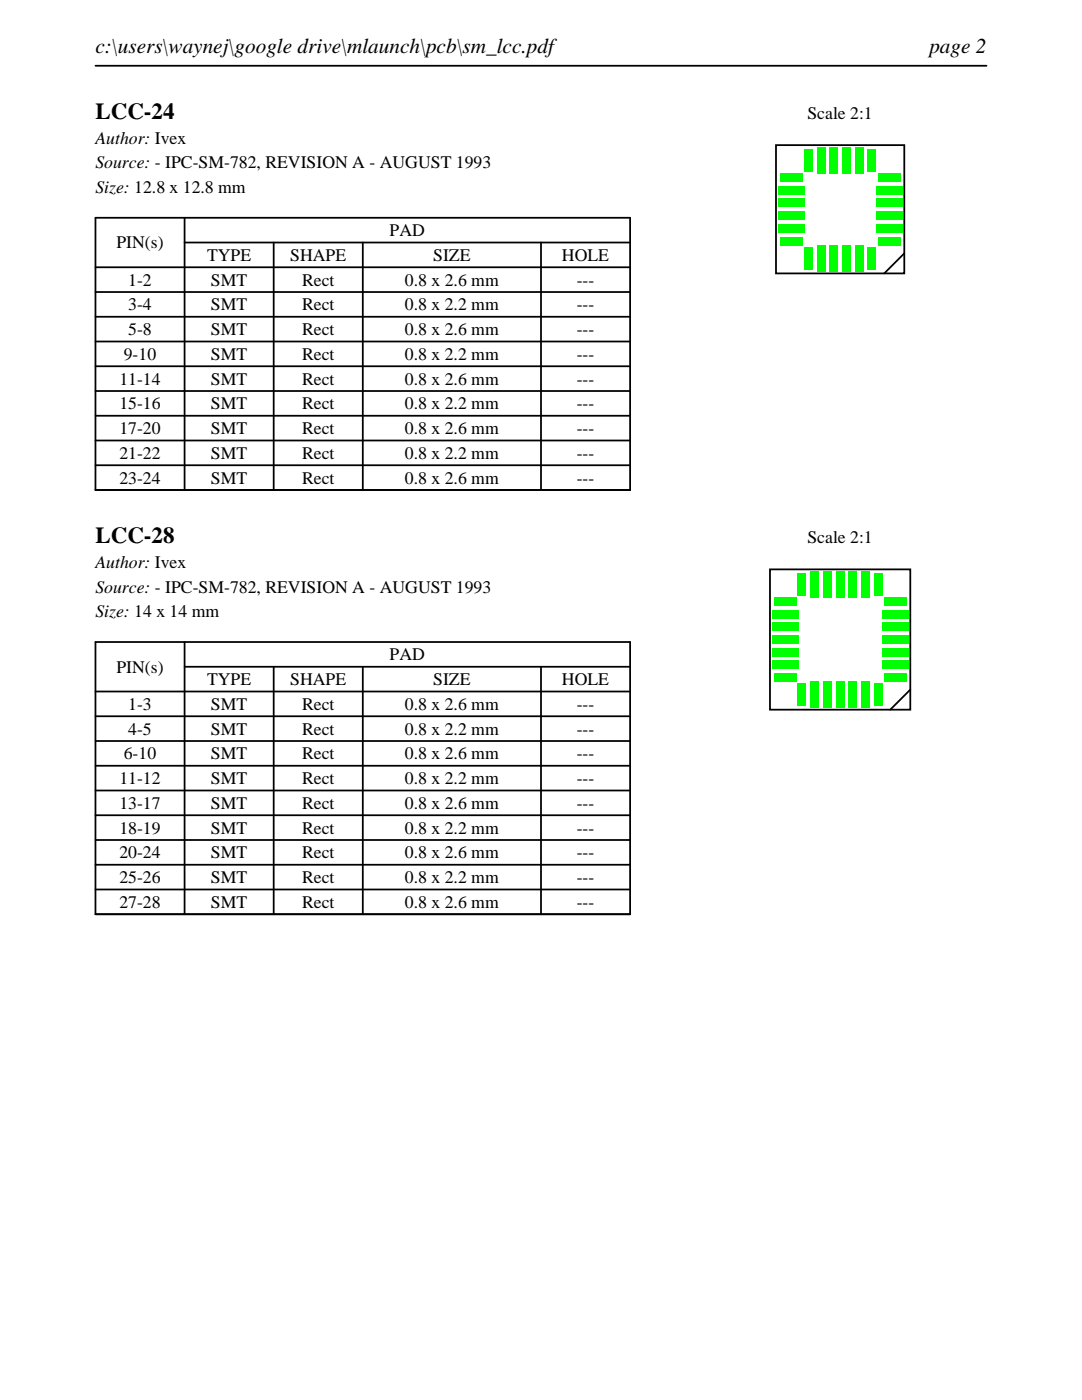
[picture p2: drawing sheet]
<svg xmlns="http://www.w3.org/2000/svg" width="216mm" height="279mm" viewBox="0 0 216 279" stroke-linecap="round" stroke-linejoin="round" font-family="sans-serif">
<defs><g id="words">
<g font-size="4.6">
<text x="19" y="23.7">LCC-24</text>
<text x="19" y="108.4">LCC-28</text>
</g>
<g font-size="4.2">
<text x="19" y="10.6">c:\users\waynej\google drive\mlaunch\pcb\sm_lcc.pdf</text>
<text x="185.4" y="10.6">page 2</text>
</g>
<g font-size="3.5">
<text x="161.1" y="23.7">Scale 2:1</text>
<text x="19" y="28.6">Author: Ivex</text>
<text x="19" y="33.6">Source: - IPC-SM-782, REVISION A - AUGUST 1993</text>
<text x="19" y="38.5">Size: 12.8 x 12.8 mm</text>
<text x="77.8" y="47.1">PAD</text>
<text x="23.2" y="49.6">PIN(s)</text>
<text x="41.3" y="52.1">TYPE</text>
<text x="57.9" y="52.1">SHAPE</text>
<text x="86.4" y="52.1">SIZE</text>
<text x="112.1" y="52.1">HOLE</text>
<text x="25.6" y="57">1-2</text>
<text x="42.1" y="57">SMT</text>
<text x="60.3" y="57">Rect</text>
<text x="80.8" y="57">0.8 x 2.6 mm</text>
<text x="115.1" y="57">---</text>
<text x="25.6" y="61.9">3-4</text>
<text x="42.1" y="61.9">SMT</text>
<text x="60.3" y="61.9">Rect</text>
<text x="80.8" y="61.9">0.8 x 2.2 mm</text>
<text x="115.1" y="61.9">---</text>
<text x="24.7" y="71.8">9-10</text>
<text x="25.6" y="66.9">5-8</text>
<text x="42.1" y="66.9">SMT</text>
<text x="42.1" y="71.8">SMT</text>
<text x="60.3" y="66.9">Rect</text>
<text x="60.3" y="71.8">Rect</text>
<text x="80.8" y="66.9">0.8 x 2.6 mm</text>
<text x="80.8" y="71.8">0.8 x 2.2 mm</text>
<text x="115.1" y="66.9">---</text>
<text x="115.1" y="71.8">---</text>
<text x="23.8" y="76.8">11-14</text>
<text x="42.1" y="76.8">SMT</text>
<text x="60.3" y="76.8">Rect</text>
<text x="80.8" y="76.8">0.8 x 2.6 mm</text>
<text x="115.1" y="76.8">---</text>
<text x="23.8" y="81.7">15-16</text>
<text x="42.1" y="81.7">SMT</text>
<text x="60.3" y="81.7">Rect</text>
<text x="80.8" y="81.7">0.8 x 2.2 mm</text>
<text x="115.1" y="81.7">---</text>
<text x="23.8" y="86.6">17-20</text>
<text x="42.1" y="86.6">SMT</text>
<text x="60.3" y="86.6">Rect</text>
<text x="80.8" y="86.6">0.8 x 2.6 mm</text>
<text x="115.1" y="86.6">---</text>
<text x="23.8" y="91.6">21-22</text>
<text x="42.1" y="91.6">SMT</text>
<text x="60.3" y="91.6">Rect</text>
<text x="80.8" y="91.6">0.8 x 2.2 mm</text>
<text x="115.1" y="91.6">---</text>
<text x="23.8" y="96.5">23-24</text>
<text x="42.1" y="96.5">SMT</text>
<text x="60.3" y="96.5">Rect</text>
<text x="80.8" y="96.5">0.8 x 2.6 mm</text>
<text x="115.1" y="96.5">---</text>
<text x="19" y="113.3">Author: Ivex</text>
<text x="161.1" y="108.4">Scale 2:1</text>
<text x="19" y="118.3">Source: - IPC-SM-782, REVISION A - AUGUST 1993</text>
<text x="19" y="123.2">Size: 14 x 14 mm</text>
<text x="77.8" y="131.8">PAD</text>
<text x="23.2" y="134.2">PIN(s)</text>
<text x="41.3" y="136.7">TYPE</text>
<text x="57.9" y="136.7">SHAPE</text>
<text x="86.4" y="136.7">SIZE</text>
<text x="112.1" y="136.7">HOLE</text>
<text x="25.6" y="141.7">1-3</text>
<text x="42.1" y="141.7">SMT</text>
<text x="60.3" y="141.7">Rect</text>
<text x="80.8" y="141.7">0.8 x 2.6 mm</text>
<text x="115.1" y="141.7">---</text>
<text x="25.6" y="146.6">4-5</text>
<text x="42.1" y="146.6">SMT</text>
<text x="60.3" y="146.6">Rect</text>
<text x="80.8" y="146.6">0.8 x 2.2 mm</text>
<text x="115.1" y="146.6">---</text>
<text x="24.7" y="151.6">6-10</text>
<text x="42.1" y="151.6">SMT</text>
<text x="60.3" y="151.6">Rect</text>
<text x="80.8" y="151.6">0.8 x 2.6 mm</text>
<text x="115.1" y="151.6">---</text>
<text x="23.8" y="156.5">11-12</text>
<text x="23.8" y="161.4">13-17</text>
<text x="42.1" y="156.5">SMT</text>
<text x="42.1" y="161.4">SMT</text>
<text x="60.3" y="156.5">Rect</text>
<text x="60.3" y="161.4">Rect</text>
<text x="80.8" y="156.5">0.8 x 2.2 mm</text>
<text x="80.8" y="161.4">0.8 x 2.6 mm</text>
<text x="115.1" y="156.5">---</text>
<text x="115.1" y="161.4">---</text>
<text x="23.8" y="166.4">18-19</text>
<text x="42.1" y="166.4">SMT</text>
<text x="60.3" y="166.4">Rect</text>
<text x="80.8" y="166.4">0.8 x 2.2 mm</text>
<text x="115.1" y="166.4">---</text>
<text x="23.8" y="171.3">20-24</text>
<text x="42.1" y="171.3">SMT</text>
<text x="60.3" y="171.3">Rect</text>
<text x="80.8" y="171.3">0.8 x 2.6 mm</text>
<text x="115.1" y="171.3">---</text>
<text x="23.8" y="176.2">25-26</text>
<text x="42.1" y="176.2">SMT</text>
<text x="60.3" y="176.2">Rect</text>
<text x="80.8" y="176.2">0.8 x 2.2 mm</text>
<text x="115.1" y="176.2">---</text>
<text x="23.8" y="181.2">27-28</text>
<text x="42.1" y="181.2">SMT</text>
<text x="60.3" y="181.2">Rect</text>
<text x="80.8" y="181.2">0.8 x 2.6 mm</text>
<text x="115.1" y="181.2">---</text>
</g>
</g></defs>
<g fill="none" stroke="#000" stroke-width=".35">
<path d="M19 13.1h177.8M19 43.5h106.7v54.3h-106.7zM19 53.3h106.7M19 58.3h106.7M36.8 48.4h88.9M36.8 43.5v54.3M54.6 48.4v49.4M72.4 48.4v49.4M107.9 48.4v49.4M19 63.2h106.7M19 68.2h106.7M19 73.1h106.7"/>
<path d="M19 78h106.7M19 83h106.7M19 87.9h106.7M19 92.9h106.7"/>
</g>
<path d="M154.8 29h25.6v25.6h-25.6zM180.4 50.6l-4 4z" fill="none" stroke="#000" stroke-width=".36"/>
<g fill="#0f0">
<path d="M168.1 49h1.6v5.2h-1.6z"/>
<path d="M170.6 49h1.6v5.2h-1.6z"/>
<path d="M173.2 49.4h1.6v4.4h-1.6z"/>
<path d="M175.2 47.3h4.4v1.6h-4.4z"/>
<path d="M174.8 44.8h5.2v1.6h-5.2z"/>
<path d="M174.8 42.2h5.2v1.6h-5.2z"/>
<path d="M174.8 39.7h5.2v1.6h-5.2z"/>
<path d="M174.8 37.2h5.2v1.6h-5.2z"/>
<path d="M175.2 34.6h4.4v1.6h-4.4z"/>
<path d="M173.2 29.8h1.6v4.4h-1.6z"/>
<path d="M170.6 29.4h1.6v5.2h-1.6z"/>
<path d="M168.1 29.4h1.6v5.2h-1.6z"/>
<path d="M165.6 29.4h1.6v5.2h-1.6z"/>
<path d="M163 29.4h1.6v5.2h-1.6z"/>
<path d="M160.5 29.8h1.6v4.4h-1.6z"/>
<path d="M155.6 34.6h4.4v1.6h-4.4z"/>
<path d="M155.2 37.2h5.2v1.6h-5.2z"/>
<path d="M155.2 39.7h5.2v1.6h-5.2z"/>
<path d="M155.2 42.2h5.2v1.6h-5.2z"/>
<path d="M155.2 44.8h5.2v1.6h-5.2z"/>
<path d="M155.6 47.3h4.4v1.6h-4.4z"/>
<path d="M160.5 49.4h1.6v4.4h-1.6z"/>
<path d="M163 49h1.6v5.2h-1.6z"/>
<path d="M165.6 49h1.6v5.2h-1.6z"/>
</g>
<g fill="none" stroke="#000" stroke-width=".35">
<path d="M19 128.1h106.7v54.4h-106.7zM19 138h106.7M36.8 133.1h88.9M36.8 128.1v54.4M54.6 133.1v49.4M72.4 133.1v49.4M107.9 133.1v49.4M19 142.9h106.7M19 147.9h106.7M19 152.8h106.7M19 157.8h106.7M19 162.7h106.7"/>
<path d="M19 167.6h106.7M19 172.6h106.7M19 177.5h106.7"/>
</g>
<path d="M153.6 113.6h28v28h-28zM177.6 141.6l4-4z" fill="none" stroke="#000" stroke-width=".36"/>
<g fill="#0f0">
<path d="M166.8 136h1.6v5.2h-1.6z"/>
<path d="M169.4 136h1.6v5.2h-1.6z"/>
<path d="M171.9 136h1.6v5.2h-1.6z"/>
<path d="M174.5 136.4h1.6v4.4h-1.6z"/>
<path d="M176.4 134.5h4.4v1.6h-4.4z"/>
<path d="M176 131.9h5.2v1.6h-5.2z"/>
<path d="M176 129.4h5.2v1.6h-5.2z"/>
<path d="M176 126.8h5.2v1.6h-5.2z"/>
<path d="M176 124.3h5.2v1.6h-5.2z"/>
<path d="M176 121.8h5.2v1.6h-5.2z"/>
<path d="M176.4 119.2h4.4v1.6h-4.4z"/>
<path d="M174.5 114.4h1.6v4.4h-1.6z"/>
<path d="M171.9 114h1.6v5.2h-1.6z"/>
<path d="M169.4 114h1.6v5.2h-1.6z"/>
<path d="M166.8 114h1.6v5.2h-1.6z"/>
<path d="M164.3 114h1.6v5.2h-1.6z"/>
<path d="M161.8 114h1.6v5.2h-1.6z"/>
<path d="M159.2 114.4h1.6v4.4h-1.6z"/>
<path d="M154.4 119.2h4.4v1.6h-4.4z"/>
<path d="M154 121.8h5.2v1.6h-5.2z"/>
<path d="M154 124.3h5.2v1.6h-5.2z"/>
<path d="M154 126.8h5.2v1.6h-5.2z"/>
<path d="M154 129.4h5.2v1.6h-5.2z"/>
<path d="M154 131.9h5.2v1.6h-5.2z"/>
<path d="M154.4 134.5h4.4v1.6h-4.4z"/>
<path d="M159.2 136.4h1.6v4.4h-1.6z"/>
<path d="M161.8 136h1.6v5.2h-1.6z"/>
<path d="M164.3 136h1.6v5.2h-1.6z"/>
</g>
<use href="#words"/>
</svg>
